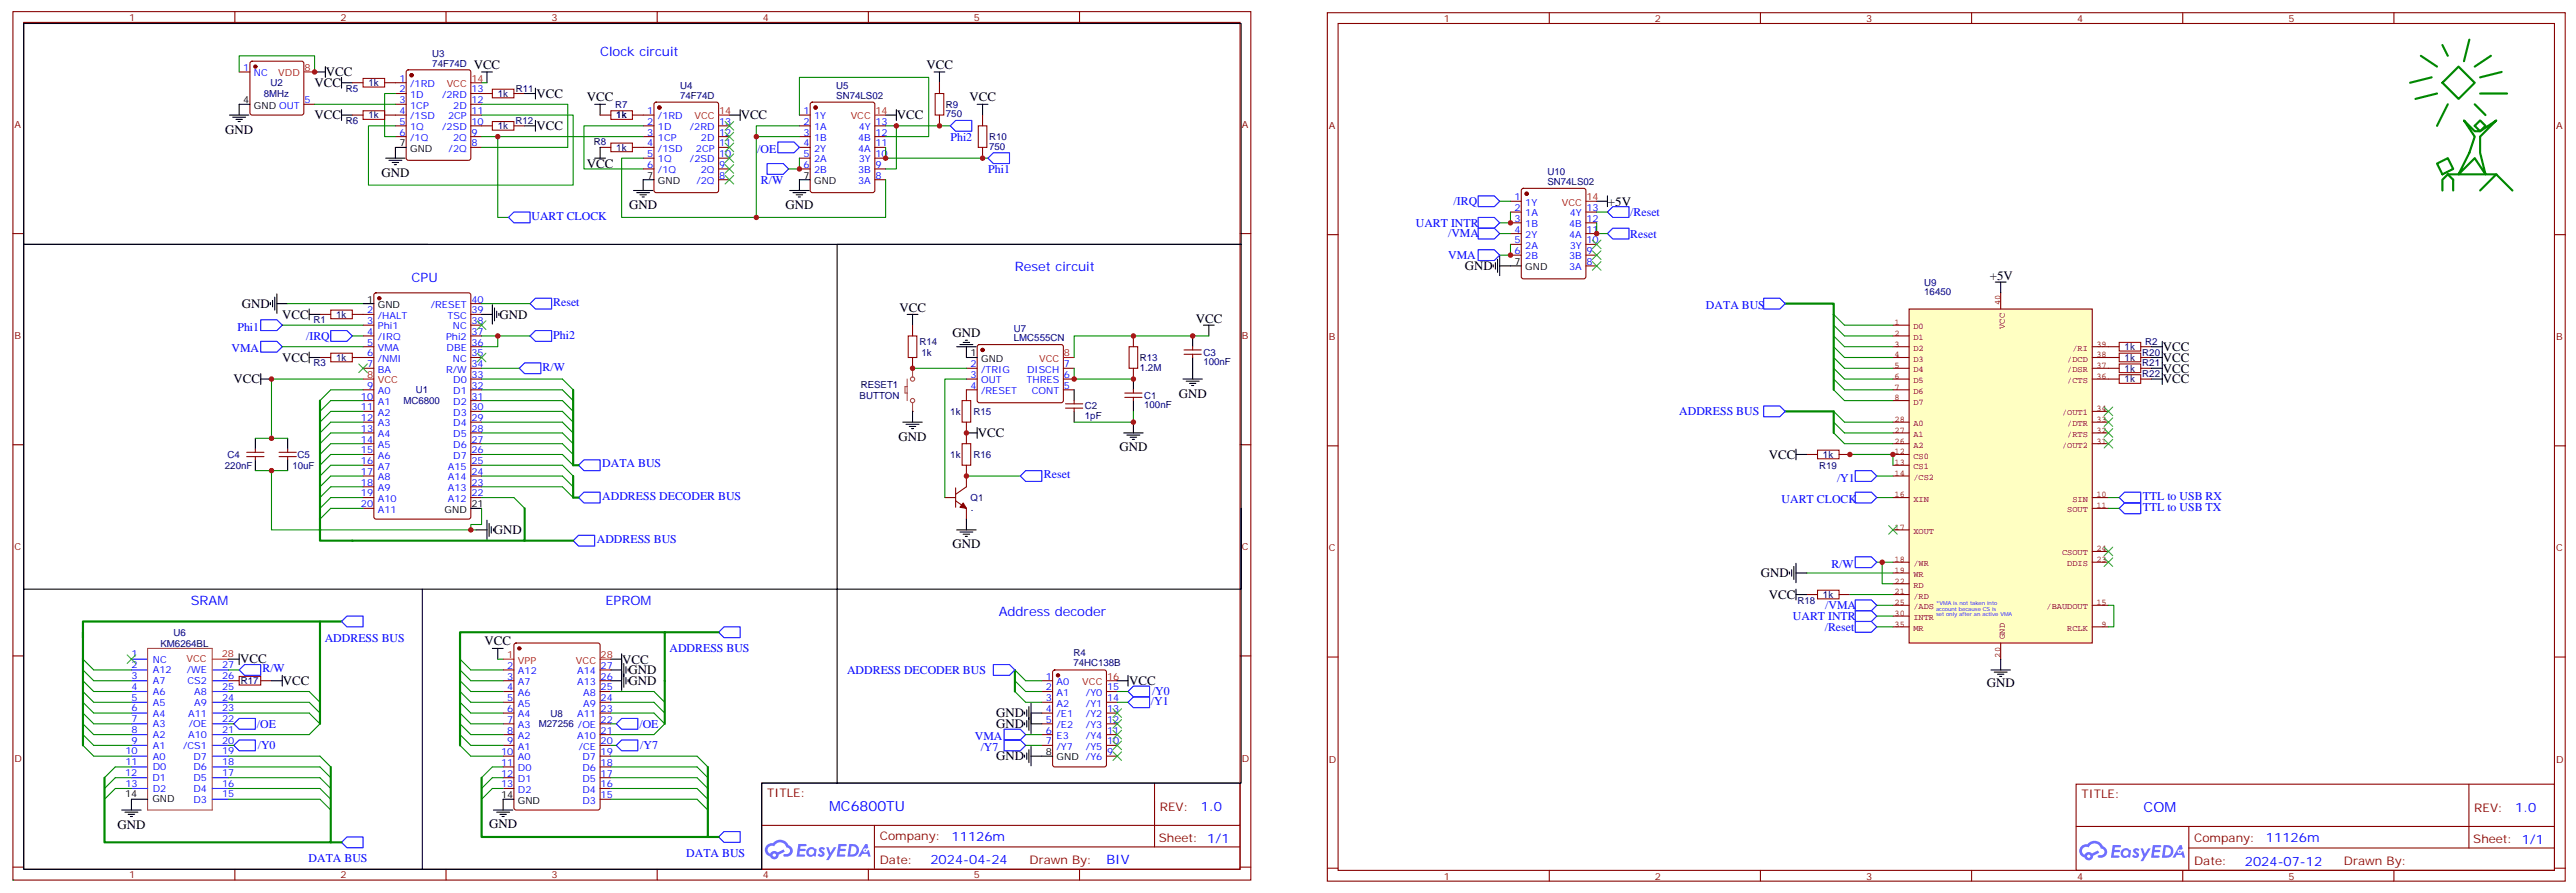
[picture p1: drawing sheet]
<svg xmlns="http://www.w3.org/2000/svg" width="843mm" height="292mm" viewBox="0 0 843 292" stroke-linecap="round" stroke-linejoin="round" font-family="sans-serif">
<defs><g id="words">
<g font-size="4.6" fill="#00f">
<text x="271.5" y="265.4">MC6800TU</text>
<text x="701.9" y="265.8">COM</text>
</g>
<g font-size="4.2">
<text x="155.1" y="22.5">VCC</text>
<text x="303.4" y="22.5">VCC</text>
<text x="103" y="28.5">VCC</text>
<text x="106.7" y="25">VCC</text>
<text x="175.7" y="32">VCC</text>
<text x="192.1" y="33">VCC</text>
<text x="317.5" y="33.1">VCC</text>
<text x="103" y="39.1">VCC</text>
<text x="242.5" y="39.1">VCC</text>
<text x="293.7" y="39.1">VCC</text>
<text x="73.7" y="43.7">GND</text>
<text x="175.7" y="42.6">VCC</text>
<text x="124.9" y="57.9">GND</text>
<text x="192.1" y="55">VCC</text>
<text x="206" y="68.5">GND</text>
<text x="257.2" y="68.5">GND</text>
<text x="526.5" y="67.3">+5V</text>
<text x="479.6" y="88.5">GND</text>
<text x="651.6" y="91.7">+5V</text>
<text x="79.2" y="100.8">GND</text>
<text x="92.4" y="104.4">VCC</text>
<text x="163.5" y="104.4">GND</text>
<text x="294.6" y="102.2">VCC</text>
<text x="391.6" y="105.8">VCC</text>
<text x="311.9" y="110.3">GND</text>
<text x="92.4" y="118.5">VCC</text>
<text x="708.2" y="115">VCC</text>
<text x="708.2" y="118.5">VCC</text>
<text x="76.5" y="125.6">VCC</text>
<text x="708.2" y="122">VCC</text>
<text x="708.2" y="125.6">VCC</text>
<text x="385.9" y="130.2">GND</text>
<text x="320.1" y="143.2">VCC</text>
<text x="294.2" y="144.3">GND</text>
<text x="366.5" y="147.8">GND</text>
<text x="579.2" y="150.2">VCC</text>
<text x="161.7" y="174.9">GND</text>
<text x="311.9" y="179.6">GND</text>
<text x="576.6" y="189.1">GND</text>
<text x="579.2" y="196.1">VCC</text>
<text x="158.6" y="211.2">VCC</text>
<text x="78.7" y="217.2">VCC</text>
<text x="203.7" y="217.3">VCC</text>
<text x="205.8" y="220.8">GND</text>
<text x="92.6" y="224.3">VCC</text>
<text x="205.8" y="224.3">GND</text>
<text x="369.7" y="224.3">VCC</text>
<text x="650.5" y="225">GND</text>
<text x="326.2" y="234.9">GND</text>
<text x="326.2" y="238.4">GND</text>
<text x="326.2" y="249">GND</text>
<text x="38.5" y="271.3">GND</text>
<text x="160.2" y="271.2">GND</text>
</g>
<g font-size="4.2" fill="#00f">
<text x="196.5" y="18.3">Clock circuit</text>
<text x="332.3" y="88.8">Reset circuit</text>
<text x="134.8" y="92.4">CPU</text>
<text x="62.4" y="198.2">SRAM</text>
<text x="198.3" y="198.2">EPROM</text>
<text x="327" y="201.7">Address decoder</text>
<text x="393.2" y="265.7">1.0</text>
<text x="823.6" y="266">1.0</text>
<text x="311.6" y="275.2">11126m</text>
<text x="742" y="275.6">11126m</text>
<text x="304.7" y="283">2024-04-24</text>
<text x="362.3" y="282.9">BIV</text>
<text x="735.1" y="283.4">2024-07-12</text>
</g>
<g font-size="3.9" fill="#00f">
<text x="311.2" y="46">Phi2</text>
<text x="247.9" y="50">/OE</text>
<text x="323.6" y="56.6">Phi1</text>
<text x="249.2" y="60.1">R/W</text>
<text x="174" y="71.9">UART CLOCK</text>
<text x="475.9" y="67.2">/IRQ</text>
<text x="533.8" y="70.7">/Reset</text>
<text x="463.6" y="74.2">UART INTR</text>
<text x="474.2" y="77.7">/VMA</text>
<text x="533.8" y="77.8">Reset</text>
<text x="474.2" y="84.8">VMA</text>
<text x="181.2" y="100.3">Reset</text>
<text x="558.6" y="101.2">DATA BUS</text>
<text x="77.7" y="108.2">Phi1</text>
<text x="100.2" y="111.3">/IRQ</text>
<text x="181.2" y="110.8">Phi2</text>
<text x="75.8" y="115.3">VMA</text>
<text x="177.7" y="121.3">R/W</text>
<text x="549.9" y="135.9">ADDRESS BUS</text>
<text x="197.2" y="153.1">DATA BUS</text>
<text x="341.8" y="156.6">Reset</text>
<text x="601.5" y="157.7">/Y1</text>
<text x="197.2" y="163.6">ADDRESS DECODER BUS</text>
<text x="583.4" y="164.6">UART CLOCK</text>
<text x="701.6" y="163.7">TTL to USB RX</text>
<text x="701.6" y="167.2">TTL to USB TX</text>
<text x="195.4" y="177.7">ADDRESS BUS</text>
<text x="599.7" y="185.8">R/W</text>
<text x="587.1" y="203">UART INTR</text>
<text x="597.7" y="199.4">/VMA</text>
<text x="597.5" y="206.5">/Reset</text>
<text x="106.3" y="210">ADDRESS BUS</text>
<text x="219.2" y="213.6">ADDRESS BUS</text>
<text x="85.9" y="220.1">R/W</text>
<text x="277.4" y="220.6">ADDRESS DECODER BUS</text>
<text x="377.2" y="227.6">/Y0</text>
<text x="376.9" y="230.7">/Y1</text>
<text x="84.1" y="238.3">/OE</text>
<text x="209.4" y="238.3">/OE</text>
<text x="84.4" y="245.3">/Y0</text>
<text x="209.6" y="245.3">/Y7</text>
<text x="319.2" y="242.3">VMA</text>
<text x="321.1" y="245.8">/Y7</text>
<text x="224.7" y="280.6">DATA BUS</text>
<text x="101" y="282.4">DATA BUS</text>
</g>
<g font-size="3.9" fill="#800">
<text x="251.2" y="261">TITLE:</text>
<text x="681.6" y="261.3">TITLE:</text>
<text x="379.8" y="265.7">REV:</text>
<text x="810.2" y="266">REV:</text>
<text x="288.1" y="275.2">Company:</text>
<text x="379.5" y="275.8">Sheet: 1/1</text>
<text x="718.5" y="275.5">Company:</text>
<text x="809.8" y="276.2">Sheet: 1/1</text>
<text x="288.1" y="282.9">Date:</text>
<text x="337.1" y="282.9">Drawn By:</text>
<text x="718.5" y="283.2">Date:</text>
<text x="767.5" y="283.3">Drawn By:</text>
</g>
<g font-size="3.2" fill="#800">
<text x="42.3" y="6.8">1</text>
<text x="111.5" y="6.8">2</text>
<text x="180.6" y="6.8">3</text>
<text x="249.8" y="6.8">4</text>
<text x="318.9" y="6.8">5</text>
<text x="472.7" y="7.2">1</text>
<text x="541.9" y="7.2">2</text>
<text x="611" y="7.2">3</text>
<text x="680.2" y="7.2">4</text>
<text x="749.3" y="7.2">5</text>
<text x="4.8" y="41.9">A</text>
<text x="406.6" y="41.9">A</text>
<text x="435.2" y="42.3">A</text>
<text x="837" y="42.3">A</text>
<text x="4.8" y="111.1">B</text>
<text x="406.6" y="111.1">B</text>
<text x="435.2" y="111.4">B</text>
<text x="837" y="111.4">B</text>
<text x="4.8" y="180.2">C</text>
<text x="406.6" y="180.2">C</text>
<text x="435.2" y="180.6">C</text>
<text x="837" y="180.6">C</text>
<text x="4.8" y="249.3">D</text>
<text x="406.6" y="249.3">D</text>
<text x="435.2" y="249.7">D</text>
<text x="837" y="249.7">D</text>
<text x="42.3" y="287.6">1</text>
<text x="111.5" y="287.6">2</text>
<text x="180.6" y="287.6">3</text>
<text x="249.8" y="287.6">4</text>
<text x="318.9" y="287.6">5</text>
<text x="472.7" y="288">1</text>
<text x="541.9" y="288">2</text>
<text x="611" y="288">3</text>
<text x="680.2" y="288">4</text>
<text x="749.3" y="288">5</text>
</g>
<g font-size="3.2" fill="#00f">
<text x="79.7" y="23.2">1</text>
<text x="83.1" y="25">NC</text>
<text x="130.8" y="26.7">1</text>
<text x="134.3" y="28.5">/1RD</text>
<text x="99.7" y="33.8">5</text>
<text x="130.8" y="30.3">2</text>
<text x="130.8" y="33.8">3</text>
<text x="134.3" y="32">1D</text>
<text x="134.3" y="35.6">1CP</text>
<text x="144.7" y="32">/2RD</text>
<text x="148.4" y="35.6">2D</text>
<text x="154.3" y="33.8">12</text>
<text x="154.3" y="30.3">13</text>
<text x="130.8" y="37.3">4</text>
<text x="130.8" y="40.9">5</text>
<text x="134.3" y="39.1">/1SD</text>
<text x="146.7" y="39.1">2CP</text>
<text x="154.3" y="40.9">10</text>
<text x="154.3" y="37.3">11</text>
<text x="211.9" y="37.3">1</text>
<text x="211.9" y="40.9">2</text>
<text x="215.4" y="39.1">/1RD</text>
<text x="235.5" y="40.9">13</text>
<text x="263.1" y="37.3">1</text>
<text x="263.1" y="40.9">2</text>
<text x="266.6" y="39.1">1Y</text>
<text x="286.6" y="40.9">13</text>
<text x="130.8" y="44.4">6</text>
<text x="134.3" y="42.6">1Q</text>
<text x="134.3" y="46.1">/1Q</text>
<text x="144.8" y="42.6">/2SD</text>
<text x="148.3" y="46.1">2Q</text>
<text x="154.3" y="47.9">8</text>
<text x="154.3" y="44.4">9</text>
<text x="211.9" y="44.4">3</text>
<text x="211.9" y="47.9">4</text>
<text x="215.4" y="42.6">1D</text>
<text x="215.4" y="46.1">1CP</text>
<text x="225.9" y="42.6">/2RD</text>
<text x="229.5" y="46.1">2D</text>
<text x="235.5" y="47.9">11</text>
<text x="235.5" y="44.4">12</text>
<text x="263.1" y="44.4">3</text>
<text x="263.1" y="47.9">4</text>
<text x="266.6" y="42.6">1A</text>
<text x="266.6" y="46.1">1B</text>
<text x="281" y="46.1">4B</text>
<text x="281.2" y="42.6">4Y</text>
<text x="286.6" y="47.9">11</text>
<text x="286.6" y="44.4">12</text>
<text x="146.9" y="49.7">/2Q</text>
<text x="211.9" y="51.4">5</text>
<text x="215.4" y="49.7">/1SD</text>
<text x="215.4" y="53.2">1Q</text>
<text x="225.9" y="53.2">/2SD</text>
<text x="227.9" y="49.7">2CP</text>
<text x="235.5" y="51.4">10</text>
<text x="263.1" y="51.4">5</text>
<text x="266.6" y="49.7">2Y</text>
<text x="266.6" y="53.2">2A</text>
<text x="281" y="49.7">4A</text>
<text x="281.2" y="53.2">3Y</text>
<text x="286.6" y="51.4">10</text>
<text x="211.9" y="55">6</text>
<text x="215.4" y="56.7">/1Q</text>
<text x="229.5" y="56.7">2Q</text>
<text x="235.5" y="58.5">8</text>
<text x="235.5" y="55">9</text>
<text x="263.1" y="55">6</text>
<text x="266.6" y="56.7">2B</text>
<text x="281" y="56.7">3B</text>
<text x="286.6" y="58.5">8</text>
<text x="286.6" y="55">9</text>
<text x="228" y="60.3">/2Q</text>
<text x="281" y="60.3">3A</text>
<text x="495.9" y="65.5">1</text>
<text x="495.9" y="69.1">2</text>
<text x="499.4" y="67.3">1Y</text>
<text x="499.4" y="70.8">1A</text>
<text x="514" y="70.8">4Y</text>
<text x="519.5" y="69.1">13</text>
<text x="495.9" y="72.6">3</text>
<text x="495.9" y="76.1">4</text>
<text x="499.4" y="74.4">1B</text>
<text x="499.4" y="77.9">2Y</text>
<text x="513.8" y="74.4">4B</text>
<text x="513.8" y="77.9">4A</text>
<text x="519.5" y="76.1">11</text>
<text x="519.5" y="72.6">12</text>
<text x="495.9" y="79.7">5</text>
<text x="495.9" y="83.2">6</text>
<text x="499.4" y="81.4">2A</text>
<text x="514" y="81.4">3Y</text>
<text x="519.5" y="83.2">9</text>
<text x="519.5" y="79.7">10</text>
<text x="499.4" y="84.9">2B</text>
<text x="513.8" y="84.9">3B</text>
<text x="513.8" y="88.5">3A</text>
<text x="519.5" y="86.7">8</text>
<text x="141.1" y="100.8">/RESET</text>
<text x="154.3" y="99.1">40</text>
<text x="120.2" y="102.6">2</text>
<text x="120.2" y="106.1">3</text>
<text x="123.7" y="104.4">/HALT</text>
<text x="123.7" y="107.9">Phi1</text>
<text x="146.5" y="104.4">TSC</text>
<text x="148.3" y="107.9">NC</text>
<text x="154.3" y="106.1">38</text>
<text x="154.3" y="102.6">39</text>
<text x="120.2" y="109.6">4</text>
<text x="120.2" y="113.2">5</text>
<text x="123.7" y="111.4">/IRQ</text>
<text x="146" y="111.4">Phi2</text>
<text x="154.3" y="113.2">36</text>
<text x="154.3" y="109.6">37</text>
<text x="120.2" y="116.7">6</text>
<text x="123.7" y="114.9">VMA</text>
<text x="123.7" y="118.5">/NMI</text>
<text x="146.2" y="114.9">DBE</text>
<text x="148.3" y="118.5">NC</text>
<text x="154.3" y="116.7">35</text>
<text x="120.2" y="120.2">7</text>
<text x="123.7" y="122">BA</text>
<text x="146.1" y="122">R/W</text>
<text x="148.4" y="125.5">D0</text>
<text x="154.3" y="123.8">33</text>
<text x="154.3" y="120.2">34</text>
<text x="317.8" y="120.2">2</text>
<text x="317.8" y="123.8">3</text>
<text x="321.3" y="122">/TRIG</text>
<text x="321.3" y="125.5">OUT</text>
<text x="336.2" y="125.5">THRES</text>
<text x="336.3" y="122">DISCH</text>
<text x="348.4" y="123.8">6</text>
<text x="348.4" y="120.2">7</text>
<text x="118.2" y="130.8">10</text>
<text x="120.2" y="127.3">9</text>
<text x="123.7" y="129">A0</text>
<text x="148.4" y="129">D1</text>
<text x="154.3" y="130.8">31</text>
<text x="154.3" y="127.3">32</text>
<text x="317.8" y="127.3">4</text>
<text x="321.3" y="129">/RESET</text>
<text x="337.8" y="129">CONT</text>
<text x="348.4" y="127.3">5</text>
<text x="118.2" y="134.3">11</text>
<text x="118.2" y="137.9">12</text>
<text x="123.7" y="132.6">A1</text>
<text x="123.7" y="136.1">A2</text>
<text x="148.4" y="136.1">D3</text>
<text x="148.4" y="132.6">D2</text>
<text x="154.3" y="137.9">29</text>
<text x="154.3" y="134.3">30</text>
<text x="118.2" y="141.4">13</text>
<text x="123.7" y="139.6">A3</text>
<text x="123.7" y="143.2">A4</text>
<text x="148.4" y="143.2">D5</text>
<text x="148.4" y="139.6">D4</text>
<text x="154.3" y="141.4">28</text>
<text x="118.2" y="144.9">14</text>
<text x="118.2" y="148.4">15</text>
<text x="123.7" y="146.7">A5</text>
<text x="148.4" y="146.7">D6</text>
<text x="154.3" y="148.4">26</text>
<text x="154.3" y="144.9">27</text>
<text x="118.2" y="152">16</text>
<text x="118.2" y="155.5">17</text>
<text x="123.7" y="150.2">A6</text>
<text x="123.7" y="153.7">A7</text>
<text x="146.7" y="153.7">A15</text>
<text x="148.4" y="150.2">D7</text>
<text x="154.3" y="155.5">24</text>
<text x="154.3" y="152">25</text>
<text x="118.2" y="159">18</text>
<text x="123.7" y="157.3">A8</text>
<text x="123.7" y="160.8">A9</text>
<text x="146.7" y="160.8">A13</text>
<text x="146.7" y="157.3">A14</text>
<text x="154.3" y="159">23</text>
<text x="118.2" y="162.6">19</text>
<text x="118.2" y="166.1">20</text>
<text x="123.7" y="164.3">A10</text>
<text x="123.7" y="167.9">A11</text>
<text x="146.7" y="164.3">A12</text>
<text x="154.3" y="162.6">22</text>
<text x="43.1" y="215.2">1</text>
<text x="43.1" y="218.8">2</text>
<text x="50" y="217">NC</text>
<text x="50" y="220.5">A12</text>
<text x="61.2" y="220.5">/WE</text>
<text x="72.7" y="218.8">27</text>
<text x="166.1" y="219">2</text>
<text x="169.6" y="220.8">A12</text>
<text x="189" y="220.8">A14</text>
<text x="196.7" y="219">27</text>
<text x="43.1" y="222.3">3</text>
<text x="43.1" y="225.8">4</text>
<text x="50" y="224">A7</text>
<text x="50" y="227.6">A6</text>
<text x="61.4" y="224">CS2</text>
<text x="63.6" y="227.6">A8</text>
<text x="72.7" y="225.8">25</text>
<text x="72.7" y="222.3">26</text>
<text x="166.1" y="222.5">3</text>
<text x="166.1" y="226.1">4</text>
<text x="169.6" y="224.3">A7</text>
<text x="169.6" y="227.8">A6</text>
<text x="189" y="224.3">A13</text>
<text x="191" y="227.8">A8</text>
<text x="196.7" y="226.1">25</text>
<text x="196.7" y="222.5">26</text>
<text x="342.5" y="222.5">1</text>
<text x="342.5" y="226.1">2</text>
<text x="346" y="224.3">A0</text>
<text x="346" y="227.8">A1</text>
<text x="355.6" y="227.8">/Y0</text>
<text x="362.5" y="226.1">15</text>
<text x="43.1" y="229.4">5</text>
<text x="43.1" y="232.9">6</text>
<text x="50" y="231.1">A5</text>
<text x="63.6" y="231.1">A9</text>
<text x="72.7" y="229.4">24</text>
<text x="72.7" y="232.9">23</text>
<text x="166.1" y="229.6">5</text>
<text x="166.1" y="233.1">6</text>
<text x="169.6" y="231.4">A5</text>
<text x="191" y="231.4">A9</text>
<text x="196.7" y="233.1">23</text>
<text x="196.7" y="229.6">24</text>
<text x="342.5" y="229.6">3</text>
<text x="342.5" y="233.1">4</text>
<text x="346" y="231.4">A2</text>
<text x="355.6" y="231.4">/Y1</text>
<text x="362.5" y="233.1">13</text>
<text x="362.5" y="229.6">14</text>
<text x="43.1" y="236.4">7</text>
<text x="43.1" y="239.9">8</text>
<text x="50" y="234.6">A4</text>
<text x="50" y="238.1">A3</text>
<text x="61.6" y="234.6">A11</text>
<text x="61.8" y="238.1">/OE</text>
<text x="72.7" y="236.4">22</text>
<text x="72.7" y="239.9">21</text>
<text x="166.1" y="236.6">7</text>
<text x="169.6" y="234.9">A4</text>
<text x="169.6" y="238.4">A3</text>
<text x="189" y="234.9">A11</text>
<text x="196.7" y="236.6">22</text>
<text x="342.5" y="236.6">5</text>
<text x="346" y="234.9">/E1</text>
<text x="346" y="238.4">/E2</text>
<text x="355.6" y="238.4">/Y3</text>
<text x="355.6" y="234.9">/Y2</text>
<text x="362.5" y="236.6">12</text>
<text x="43.1" y="243.5">9</text>
<text x="50" y="241.7">A2</text>
<text x="50" y="245.2">A1</text>
<text x="59.9" y="245.2">/CS1</text>
<text x="61.6" y="241.7">A10</text>
<text x="72.7" y="243.5">20</text>
<text x="166.1" y="240.2">8</text>
<text x="166.1" y="243.7">9</text>
<text x="169.6" y="241.9">A2</text>
<text x="169.6" y="245.5">A1</text>
<text x="189" y="241.9">A10</text>
<text x="189.5" y="245.5">/CE</text>
<text x="196.7" y="240.2">21</text>
<text x="196.7" y="243.7">20</text>
<text x="342.5" y="240.2">6</text>
<text x="342.5" y="243.7">7</text>
<text x="346" y="241.9">E3</text>
<text x="346" y="245.5">/Y7</text>
<text x="355.6" y="245.5">/Y5</text>
<text x="355.6" y="241.9">/Y4</text>
<text x="362.5" y="243.7">10</text>
<text x="362.5" y="240.2">11</text>
<text x="41.1" y="250.5">11</text>
<text x="41.1" y="247">10</text>
<text x="50" y="248.7">A0</text>
<text x="63.3" y="248.7">D7</text>
<text x="72.7" y="247">19</text>
<text x="72.7" y="250.5">18</text>
<text x="164.1" y="247.2">10</text>
<text x="164.1" y="250.8">11</text>
<text x="169.6" y="249">A0</text>
<text x="190.7" y="249">D7</text>
<text x="196.7" y="250.8">18</text>
<text x="196.7" y="247.2">19</text>
<text x="355.6" y="249">/Y6</text>
<text x="362.5" y="247.2">9</text>
<text x="41" y="253.9">12</text>
<text x="41.1" y="257.6">13</text>
<text x="49.9" y="255.7">D1</text>
<text x="50" y="252.3">D0</text>
<text x="63.3" y="252.3">D6</text>
<text x="63.3" y="255.8">D5</text>
<text x="72.7" y="254.1">17</text>
<text x="72.7" y="257.6">16</text>
<text x="164.1" y="254.3">12</text>
<text x="164.1" y="257.8">13</text>
<text x="169.6" y="252.5">D0</text>
<text x="169.6" y="256">D1</text>
<text x="190.7" y="256">D5</text>
<text x="190.7" y="252.5">D6</text>
<text x="196.7" y="257.8">16</text>
<text x="196.7" y="254.3">17</text>
<text x="50" y="259.3">D2</text>
<text x="63.3" y="259.3">D4</text>
<text x="63.3" y="262.8">D3</text>
<text x="72.7" y="261.1">15</text>
<text x="169.6" y="259.6">D2</text>
<text x="190.7" y="263.1">D3</text>
<text x="190.7" y="259.6">D4</text>
<text x="196.7" y="261.3">15</text>
</g>
<g font-size="3.2" fill="#f00">
<text x="99.7" y="23.2">8</text>
<text x="91.1" y="25">VDD</text>
<text x="146.3" y="28.5">VCC</text>
<text x="154.3" y="26.7">14</text>
<text x="227.4" y="39.1">VCC</text>
<text x="235.5" y="37.3">14</text>
<text x="278.5" y="39.1">VCC</text>
<text x="286.6" y="37.3">14</text>
<text x="519.5" y="65.5">14</text>
<text x="511.4" y="67.3">VCC</text>
<text x="340.3" y="118.5">VCC</text>
<text x="348.4" y="116.7">8</text>
<text x="120.2" y="123.8">8</text>
<text x="123.7" y="125.5">VCC</text>
<text x="72.6" y="215.1">28</text>
<text x="166.1" y="215.5">1</text>
<text x="196.7" y="215.5">28</text>
<text x="61.1" y="216.9">VCC</text>
<text x="169.6" y="217.2">VPP</text>
<text x="188.6" y="217.2">VCC</text>
<text x="354.4" y="224.3">VCC</text>
<text x="362.5" y="222.5">16</text>
</g>
<g font-size="3.2" fill="#000080">
<text x="141.6" y="21.8">74F74D</text>
<text x="141.6" y="18.6">U3</text>
<text x="88.6" y="28.2">U2</text>
<text x="113.3" y="30">R5</text>
<text x="120.7" y="28.2">1k</text>
<text x="222.7" y="29.2">U4</text>
<text x="273.8" y="29.2">U5</text>
<text x="86.4" y="31.7">8MHz</text>
<text x="163" y="31.8">1k</text>
<text x="168.9" y="30">R11</text>
<text x="201.5" y="35.3">R7</text>
<text x="222.7" y="32.4">74F74D</text>
<text x="273.8" y="32.4">SN74LS02</text>
<text x="309.7" y="35.3">R9</text>
<text x="113.3" y="40.6">R6</text>
<text x="120.7" y="38.8">1k</text>
<text x="168.8" y="40.6">R12</text>
<text x="201.8" y="38.8">1k</text>
<text x="309.7" y="38.5">750</text>
<text x="163" y="42.3">1k</text>
<text x="194.4" y="47.6">R8</text>
<text x="323.8" y="45.9">R10</text>
<text x="201.8" y="49.4">1k</text>
<text x="323.8" y="49.1">750</text>
<text x="506.7" y="57.4">U10</text>
<text x="506.7" y="60.6">SN74LS02</text>
<text x="630.1" y="93.5">U9</text>
<text x="630.1" y="96.4">16450</text>
<text x="102.7" y="105.8">R1</text>
<text x="110.1" y="104.1">1k</text>
<text x="301.1" y="112.9">R14</text>
<text x="332" y="111.8">LMC555CN</text>
<text x="332" y="108.6">U7</text>
<text x="702.4" y="112.9">R2</text>
<text x="102.7" y="119.9">R3</text>
<text x="110.1" y="118.2">1k</text>
<text x="301.7" y="116.5">1k</text>
<text x="373.2" y="118.2">R13</text>
<text x="394.1" y="119.6">100nF</text>
<text x="394.1" y="116.4">C3</text>
<text x="695.7" y="114.6">1k</text>
<text x="695.7" y="118.2">1k</text>
<text x="701.5" y="116.4">R20</text>
<text x="701.5" y="119.9">R21</text>
<text x="373.2" y="121.4">1.2M</text>
<text x="695.7" y="121.7">1k</text>
<text x="695.7" y="125.2">1k</text>
<text x="701.5" y="123.5">R22</text>
<text x="136.2" y="128.8">U1</text>
<text x="281.5" y="130.6">BUTTON</text>
<text x="281.8" y="127">RESET1</text>
<text x="374.7" y="130.5">C1</text>
<text x="132.1" y="132.3">MC6800</text>
<text x="311.2" y="135.8">1k</text>
<text x="318.7" y="135.8">R15</text>
<text x="355.2" y="137.2">1pF</text>
<text x="355.3" y="134.1">C2</text>
<text x="374.6" y="133.7">100nF</text>
<text x="74.5" y="149.9">C4</text>
<text x="97.4" y="149.9">C5</text>
<text x="311.2" y="149.9">1k</text>
<text x="318.7" y="149.9">R16</text>
<text x="596.9" y="149.9">1k</text>
<text x="73.7" y="153.5">220nF</text>
<text x="95.7" y="153.5">10uF</text>
<text x="595.6" y="153.5">R19</text>
<text x="317.8" y="164.1">Q1</text>
<text x="317.9" y="167.3">.</text>
<text x="588.6" y="197.6">R18</text>
<text x="596.9" y="195.8">1k</text>
<text x="56.8" y="208.2">U6</text>
<text x="52.5" y="211.7">KM6264BL</text>
<text x="351.5" y="214.9">R4</text>
<text x="351.5" y="218.1">74HC138B</text>
<text x="78.8" y="224.1">R17</text>
<text x="176.4" y="238.1">M27256 /OE</text>
<text x="180.3" y="234.6">U8</text>
</g>
<g font-size="3.2">
<text x="79.7" y="33.8">4</text>
<text x="83.1" y="35.6">GND OUT</text>
<text x="130.8" y="47.9">7</text>
<text x="134.3" y="49.7">GND</text>
<text x="211.9" y="58.5">7</text>
<text x="263.1" y="58.5">7</text>
<text x="215.4" y="60.3">GND</text>
<text x="266.6" y="60.3">GND</text>
<text x="495.9" y="86.7">7</text>
<text x="499.4" y="88.5">GND</text>
<text x="120.2" y="99.1">1</text>
<text x="123.7" y="100.8">GND</text>
<text x="317.8" y="116.7">1</text>
<text x="321.3" y="118.5">GND</text>
<text x="145.6" y="167.9">GND</text>
<text x="154.3" y="166.1">21</text>
<text x="342.5" y="247.2">8</text>
<text x="346" y="249">GND</text>
<text x="41" y="261">14</text>
<text x="49.9" y="262.7">GND</text>
<text x="164.1" y="261.3">14</text>
<text x="169.6" y="263.1">GND</text>
</g>
<g font-size="2.8" fill="#840000">
<text x="655.1" y="99.8" transform="rotate(-90 655.1 99.8)">40</text>
<text x="620.4" y="106.4">1</text>
<text x="626.5" y="107.8">D0</text>
<text x="656.4" y="107.7" transform="rotate(-90 656.4 107.7)">VCC</text>
<text x="620.4" y="110">2</text>
<text x="620.4" y="113.5">3</text>
<text x="626.5" y="111.3">D1</text>
<text x="686.5" y="113.5">39</text>
<text x="620.4" y="117">4</text>
<text x="626.5" y="114.8">D2</text>
<text x="626.5" y="118.4">D3</text>
<text x="676.9" y="118.4">/DCD</text>
<text x="678.6" y="114.8">/RI</text>
<text x="686.5" y="117">38</text>
<text x="620.4" y="120.5">5</text>
<text x="620.4" y="124.1">6</text>
<text x="626.5" y="121.9">D4</text>
<text x="626.5" y="125.4">D5</text>
<text x="676.9" y="125.4">/CTS</text>
<text x="676.9" y="121.9">/DSR</text>
<text x="686.5" y="124.1">36</text>
<text x="686.5" y="120.5">37</text>
<text x="620.4" y="127.6">7</text>
<text x="620.4" y="131.1">8</text>
<text x="626.5" y="129">D6</text>
<text x="626.5" y="132.5">D7</text>
<text x="675.2" y="136">/OUT1</text>
<text x="686.5" y="134.7">34</text>
<text x="620.4" y="141.7">27</text>
<text x="620.4" y="138.2">28</text>
<text x="626.5" y="143.1">A1</text>
<text x="626.5" y="139.5">A0</text>
<text x="676.9" y="143.1">/RTS</text>
<text x="676.9" y="139.5">/DTR</text>
<text x="686.5" y="141.7">32</text>
<text x="686.5" y="138.2">33</text>
<text x="620.4" y="148.8">12</text>
<text x="620.4" y="145.2">26</text>
<text x="626.5" y="146.6">A2</text>
<text x="675.2" y="146.6">/OUT2</text>
<text x="686.5" y="145.2">31</text>
<text x="620.4" y="152.3">13</text>
<text x="620.4" y="155.8">14</text>
<text x="626.5" y="150.1">CS0</text>
<text x="626.5" y="153.7">CS1</text>
<text x="626.5" y="157.2">/CS2</text>
<text x="620.4" y="162.9">16</text>
<text x="626.5" y="164.2">XIN</text>
<text x="676.9" y="167.8">SOUT</text>
<text x="678.6" y="164.2">SIN</text>
<text x="686.5" y="162.9">10</text>
<text x="686.5" y="166.4">11</text>
<text x="620.4" y="173.5">17</text>
<text x="626.5" y="174.8">XOUT</text>
<text x="620.4" y="184">18</text>
<text x="626.5" y="185.4">/WR</text>
<text x="675.2" y="181.9">CSOUT</text>
<text x="676.9" y="185.4">DDIS</text>
<text x="686.5" y="184">23</text>
<text x="686.5" y="180.5">24</text>
<text x="620.4" y="187.6">19</text>
<text x="620.4" y="191.1">22</text>
<text x="626.5" y="188.9">WR</text>
<text x="620.4" y="194.6">21</text>
<text x="626.5" y="196">/RD</text>
<text x="626.5" y="192.5">RD</text>
<text x="620.4" y="198.2">25</text>
<text x="620.4" y="201.7">30</text>
<text x="626.5" y="199.5">/ADS</text>
<text x="626.5" y="203">INTR</text>
<text x="670.1" y="199.5">/BAUDOUT</text>
<text x="686.5" y="198.2">15</text>
<text x="620.4" y="205.2">35</text>
<text x="626.5" y="206.6">MR</text>
<text x="656.4" y="209.1" transform="rotate(-90 656.4 209.1)">GND</text>
<text x="676.9" y="206.6">RCLK</text>
<text x="688.2" y="205.2">9</text>
<text x="655.1" y="215.3" transform="rotate(-90 655.1 215.3)">20</text>
</g>
<g font-size="1.8" fill="#00f">
<text x="633.9" y="198.2">*VMA is not taken into</text>
<text x="633.9" y="200">account because CS is</text>
<text x="633.9" y="201.7">set only after an active VMA</text>
</g>
</g></defs>
<g fill="none" stroke="#870000" stroke-width=".35">
<path d="M4.2 3.8h405.4v284.3h-405.4zM7.8 7.3h398.2v277.3h-398.2zM76.9 3.8v3.5M146 3.8v3.5M215.2 3.8v3.5M284.3 3.8v3.5M353.5 3.8v3.5M4.2 76.5h3.6M406 76.5h3.6M4.2 145.6h3.6M406 145.6h3.6M4.2 214.8h3.6"/>
<path d="M406 214.8h3.6M249.4 256.4h156.6v28.2h-156.6zM378 256.4v20.9M249.4 270.2h156.5M286.3 277.3h119.6M286.3 270.2v14.2M4.2 283.9h3.6M76.9 284.6v3.5M146 284.6v3.5M215.2 284.6v3.5M284.3 284.6v3.5M353.5 284.6v3.5"/>
<path d="M406 283.9h3.6"/>
</g>
<g fill="#5487ff">
<path d="M268.4 277.6a1.22 1.22 0 0 1 1.7 .2l-.4 .6a.47 .47 0 0 0-.3-.4 .47 .47 0 0 0-.5 .2l.2 .2a1.14 1.14 0 0 1 .7 1.8 1.14 1.14 0 0 1-1.9 0l-.2-.2 .5-.6 .7 .5a.29 .29 0 0 0 .4-.3 .29 .29 0 0 0-.3-.3 1.04 1.04 0 0 1-.6-1.7z"/>
<path d="M261.4 276.3l2.7 .2-.1 .5-1.9 .1-.1 .8h1.5l.3 .4-.3 .4h-1.6l-.2 1.1h1.8l.1 .3-.1 .3-2.7 .1z"/>
<path d="M274.6 276.3l2.6 .2-.1 .5-1.8 .1-.1 .8h1.5l.3 .4-.4 .4h-1.6l-.1 1.1h1.7l.2 .3-.2 .3-2.6 .1z"/>
<path d="M283.3 276.3h.7l.3 1.3-.6 .3a.69 .69 0 0 0-1 .3 .69 .69 0 0 0 .5 .9 .69 .69 0 0 0 .8-.6l.5-.2 .6 2.2h-.8l-.2-.9h-1.8l-.5 .9h-.8z"/>
<path d="M270.5 277.4h.8l.6 1.8 1.1-1.8h.9l-2.6 4.2h-.8l.9-1.5z"/>
<path d="M278.1 276.3l-.6 4.2h1.3a2.11 2.11 0 0 0 2.5-2.1 2.11 2.11 0 0 0-2.5-2.1zM278.8 277.1a1.43 1.43 0 0 1 1.6 1.6 1.43 1.43 0 0 1-2 1.1z"/>
<path d="M264.4 277.9a1.54 1.54 0 0 0-.1 2.2 1.54 1.54 0 0 0 2.2 .1l.6 .3 .3-2.3-.6-.3a1.49 1.49 0 0 0-2.4 0zM264.7 278.9a.94 .94 0 0 1 1.8 0 .94 .94 0 0 1-1.8 0z"/>
<path d="M251.1 276.7a2.18 2.18 0 0 0 1.1 3.7 1.44 1.44 0 0 0 1.6 .9 1.44 1.44 0 0 0 1.2-1.4l2-1.1-.5-.7-1.9 1a1.47 1.47 0 0 0-2.4 .4 1.39 1.39 0 0 1-.7-1.9 1.39 1.39 0 0 1 2-.5 2.12 2.12 0 0 1 2.2-1.3 2.12 2.12 0 0 1 1.9 1.7 1.14 1.14 0 0 1 1.1 1.4 1.14 1.14 0 0 1-1.7 .7 .43 .43 0 0 0-.5 .4 .43 .43 0 0 0 .4 .5 1.98 1.98 0 0 0 2.5-1.2 1.98 1.98 0 0 0-1.2-2.6 3.1 3.1 0 0 0-5.3-.6l-.9 .1zM253 280a.55 .55 0 0 1 1.1 0 .55 .55 0 0 1-1.1 0z"/>
<circle cx="283.3" cy="278.4" r=".26"/>
</g>
<g fill="none" stroke="#870000" stroke-width=".35">
<path d="M78.3 23.6h3.5M82.1 20.2l.4-.2h16.3l.5 .2 .2 .5v16.3l-.3 .5-.4 .2h-16.3l-.4-.3-.3-.4v-16.3zM99.5 34.1h3.5M115.4 27.1h3.5M115.4 37.7h3.5M125.9 27.1h7.1M125.9 37.7h7.1M129.5 34.1h3.5M129.5 30.6h3.5M133.2 23.1l.5-.2h19.8l.5 .2 .2 .5v28.2l-.3 .5-.4 .2h-19.8l-.5-.2-.2-.5v-28.2zM154.2 34.1h3.5M154.2 30.6h7"/>
<path d="M154.2 37.7h3.5M168.3 30.6h3.5M196.5 37.7h3.5M207.1 37.7h7M214.4 33.6l.4-.2h19.8l.5 .2 .2 .5v28.3l-.2 .5-.5 .2h-19.8l-.5-.3-.2-.4v-28.3zM261.8 37.7h3.5M265.5 33.6l.5-.2h19.8l.4 .2 .3 .5v28.3l-.3 .5-.4 .2h-19.8l-.5-.3-.2-.4v-28.3zM307.6 27.1v3.5M307.6 37.7v3.5M321.7 37.7v3.5M129.5 41.2h3.5M129.5 44.7h3.5"/>
<path d="M154.2 41.2h7M154.2 44.7h3.5M154.2 48.3h3.5M168.3 41.2h3.5M196.5 48.3h3.5M207.1 48.3h7M210.6 41.2h3.5M210.6 44.7h3.5M210.6 51.8h3.5M210.6 55.3h3.5M235.3 41.2h3.5M235.3 44.7h3.5"/>
<path d="M235.3 48.3h3.5M235.3 51.8h3.5M235.3 55.3h3.5M235.3 58.8h3.5M261.8 41.2h3.5M261.8 44.7h3.5M261.8 48.3h3.5M261.8 51.8h3.5M261.8 55.3h3.5M286.5 41.2h3.5M286.5 44.7h3.5M286.5 48.3h3.5"/>
<path d="M286.5 51.8h3.5M286.5 55.3h3.5M286.5 58.8h3.5M321.7 48.3v3.5M122.6 96.1l.5-.2h30.4l.6 .4 .1 73-.5 .6-30.6 .1-.6-.5-.1-72.9zM154.2 99.4h3.5M104.8 102.9h3.5M104.8 117.1h3.5M115.4 102.9h7M115.4 117.1h7M118.9 106.5h3.5M118.9 110h3.5"/>
<path d="M118.9 113.5h3.5M154.2 102.9h3.5M154.2 106.5h3.5M154.2 110h3.5M154.2 113.5h3.5M154.2 117.1h3.5M118.9 120.6h3.5M118.9 127.6h3.5M118.9 131.2h3.5M118.9 134.7h3.5M118.9 138.2h3.5M154.2 120.6h3.5"/>
<path d="M154.2 127.6h3.5M154.2 131.2h3.5M154.2 134.7h3.5M154.2 138.2h3.5M154.2 124.1h3.5M118.9 141.7h3.5M118.9 145.3h3.5M118.9 148.8h3.5M118.9 152.3h3.5M118.9 155.9h3.5M118.9 159.4h3.5M154.2 141.7h3.5"/>
<path d="M154.2 145.3h3.5M154.2 148.8h3.5M154.2 152.3h3.5M154.2 155.9h3.5M154.2 159.4h3.5M118.9 162.9h3.5M118.9 166.4h3.5M154.2 162.9h3.5"/>
</g>
<g fill="#870000" stroke="#870000" stroke-width=".35">
<circle cx="124.2" cy="97.6" r=".53"/>
<circle cx="83.6" cy="21.8" r=".53"/>
<circle cx="134.8" cy="24.6" r=".53"/>
<circle cx="215.9" cy="35.2" r=".53"/>
<circle cx="267.1" cy="35.2" r=".53"/>
</g>
<g fill="none" stroke="#000" stroke-width=".35">
<path d="M75.1 37.7h6.4M76.2 38.4h4.2M77.3 39.1h2.1M78 39.8h.7M81.8 34.1h-3.5v3.6M103 23.6h3.5M106.5 21.8v3.5M111.8 37.7h3.6M111.8 27.1h3.6M111.8 25.3v3.6M111.8 35.9v3.5M157.7 23.6h3.5"/>
<path d="M159.5 23.6v3.5M171.8 30.6h3.5M175.3 28.9v3.5M175.3 39.4v3.6M194.7 34.1h3.6M196.5 34.1v3.6M238.8 37.7h3.6M242.4 35.9v3.5M290 37.7h3.5M293.5 35.9v3.5M305.9 23.6h3.5M307.6 23.6v3.5"/>
<path d="M320 34.1h3.5M321.7 34.1v3.6M126.3 51.8h6.3M127.4 52.5h4.2M128.4 53.2h2.1M129.1 53.9h.7M133 48.3h-3.5v3.5M171.8 41.2h3.5M194.7 51.8h3.6M196.5 48.3v3.5M214.1 58.8h-3.5v3.6M265.3 58.8h-3.5v3.6"/>
<path d="M207.4 62.4h6.4M208.5 63.1h4.2M209.5 63.8h2.2M210.3 64.5h.7M258.6 62.4h6.3M259.6 63.1h4.3M260.7 63.8h2.1M261.4 64.5h.7M88.5 99.1v.7M89.3 98.4v2.1M90 97.3v4.2M90.7 99.4h3.5"/>
<path d="M90.7 96.2v6.4M118.9 99.4h3.5M161.2 99.8v6.3M101.2 102.9h3.6M101.2 101.2v3.5M101.2 115.3v3.5M101.2 117.1h3.6M157.7 102.9h3.5M161.9 100.8v4.3M162.6 101.9v2.1M163.3 102.6v.7M85.4 124.1h3.5"/>
<path d="M85.4 122.3v3.6M154.2 166.4h3.5M155.9 173.5h3.6M159.5 170.3v6.4M160.2 171.4v4.2M160.9 172.4v2.2M161.6 173.1v.7"/>
</g>
<path d="M99.5 23.6h3.5M154.2 27.1h3.5M235.3 37.7h3.5M286.5 37.7h3.5M118.9 124.1h3.5" fill="none" stroke="#f00" stroke-width=".35"/>
<path d="M312.9 39.4h5.3v3.6h-5.3l-1.8-1.8zM325.3 50h5.3v3.6h-5.3l-1.8-1.8zM173.6 99.4l1.7-1.8h5.3v3.6h-5.3zM85.4 104.7h5.3l1.7 1.8-1.7 1.7h-5.3zM173.6 110l1.7-1.8h5.3v3.6h-5.3z" fill="none" stroke="#00f" stroke-width=".35"/>
<path d="M118.9 25.7h7v2.8h-7zM118.9 36.3h7v2.8h-7zM161.2 29.2h7.1v2.8h-7.1zM161.2 39.8h7.1v2.8h-7.1zM200 36.3h7.1v2.8h-7.1zM306.2 30.6h2.8v7.1h-2.8zM200 46.8h7.1v2.9h-7.1zM320.3 41.2h2.8v7.1h-2.8zM108.3 101.5h7.1v2.9h-7.1zM108.3 115.6h7.1v2.9h-7.1z" fill="none" stroke="#a10000" stroke-width=".35"/>
<g fill="none" stroke="#3c3" stroke-width=".35">
<path d="M237.4 39.8l2.8 2.8M240.2 39.8l-2.8 2.8M237.4 43.3l2.8 2.8M237.4 46.8l2.8 2.9M237.4 50.4l2.8 2.8M237.4 53.9l2.8 2.8M237.4 57.4l2.8 2.9M240.2 43.3l-2.8 2.8M240.2 46.8l-2.8 2.9M240.2 50.4l-2.8 2.8M240.2 53.9l-2.8 2.8M240.2 57.4l-2.8 2.9"/>
<path d="M117.5 119.2l2.8 2.8M120.3 119.2l-2.8 2.8M156.3 105.1l2.8 2.8M156.3 115.6l2.8 2.9M159.1 105.1l-2.8 2.8M159.1 115.6l-2.8 2.9"/>
</g>
<g fill="none" stroke="#008700" stroke-width=".35">
<path d="M78.3 23.6v-5.3h24.7v5.3M103 34.1h26.5M129.5 30.6h-3.6v14.1h3.6M157.7 37.7h30v22.9h-67.1v-19.4h8.9M157.7 34.1h28.2v14.2h-28.2M157.7 27.1h1.8M261.8 37.7v-12.4h42.3v19.4h-14.1M157.7 44.7h52.9M210.6 41.2h-19.4v14.1h19.4M261.8 41.2h-14.2v30h-44v-19.4h7M290 58.8v12.4h-42.4M290 48.3v3.5h33.5"/>
<path d="M290 41.2h21.1M293.5 41.2v14.1h-3.5M94.2 99.4h24.7M157.7 99.4h15.9M92.4 106.5h26.5M157.7 110h15.9M163 110v3.5h-5.3"/>
</g>
<g fill="none" stroke="#a64a4a" stroke-width=".35">
<path d="M297 124.1v7.1M297 126.6h-.7v2.1h.7M298.8 120.6v2.8M298.8 131.9v2.8"/>
<circle cx="298.8" cy="124.1" r=".71"/>
<circle cx="298.8" cy="131.2" r=".71"/>
</g>
<g fill="#a64a4a">
<circle cx="298.8" cy="120.6" r=".18"/>
<circle cx="298.8" cy="134.7" r=".18"/>
</g>
<g fill="#870000" stroke="#870000" stroke-width=".35">
<path d="M315.4 164.7l1 1.7-2.1-.3z"/>
<circle cx="321.7" cy="114.6" r=".53"/>
<circle cx="170" cy="212.3" r=".53"/>
</g>
<g fill="none" stroke="#870000" stroke-width=".35">
<path d="M298.8 106.5v3.5M298.8 117.1v3.5M320.2 113l.5-.2 27.1 .1 .4 .6-.1 17.9-.6 .5-27.1-.1-.4-.6v-17.7zM371.1 110v3.5M387.7 116h5.6M387.7 114.6h5.6M390.5 113.5v1.1M390.5 116v1.1M316.4 120.6h3.6M316.4 124.1h3.6M316.4 138.2v7.1M320 127.6h-3.6v3.6"/>
<path d="M348.2 120.6h3.5M348.2 124.1h3.5M348.2 127.6h3.5M348.9 133.6h5.6M348.9 132.2h5.6M351.7 131.2v1M351.7 133.6v1.1M368.3 130.1h5.6M368.3 128.7h5.6M371.1 120.6v3.5M371.1 127.6v1.1M371.1 130.1v1.1"/>
<path d="M312.9 159.7v6.4M316.4 152.3v7.1l-3.5 2.5M309.4 162.9h3.5M312.9 164l3.5 2.4v3.6M164.7 219.4h3.6M168.5 210.7l.5-.2h26.8l.6 .5 .1 53.5-.5 .7h-27l-.7-.4v-53.6zM196.5 219.4h3.5M164.7 222.9h3.6M164.7 226.4h3.6M164.7 229.9h3.6M164.7 233.5h3.6M164.7 237h3.6"/>
<path d="M196.5 222.9h3.5M196.5 226.4h3.5M196.5 229.9h3.5M196.5 233.5h3.5M196.5 237h3.5M164.7 240.5h3.6M164.7 244.1h3.6M164.7 247.6h3.6M164.7 251.1h3.6M164.7 254.6h3.6M164.7 258.2h3.6M196.5 240.5h3.5"/>
<path d="M196.5 244.1h3.5M196.5 247.6h3.5M196.5 251.1h3.5M196.5 254.6h3.5M196.5 258.2h3.5M196.5 261.7h3.5"/>
</g>
<g fill="none" stroke="#000" stroke-width=".35">
<path d="M297 102.9h3.6M298.8 102.9v3.6M313.3 113.5h6.3M314.3 112.8h4.3M315.4 112.1h2.1M316.1 111.4h.7M316.4 113.5v3.6h3.6M390.5 110v3.5M390.5 117.1v7M394.1 106.5h3.5M395.8 106.5v3.5M295.6 138.2h6.4"/>
<path d="M296.7 138.9h4.2M297.7 139.6h2.2M298.8 134.7v3.5M320 140v3.5M351.7 127.6v3.6M351.7 134.7v3.5M371.1 124.1v3.5M371.1 131.2v3.5M371.1 138.2v3.5M387.3 124.1h6.4M388.4 124.8h4.2M389.5 125.5h2.1"/>
<path d="M390.2 126.2h.7M298.4 140.3h.8M316.4 141.7h3.6M367.9 141.7h6.4M369 142.5h4.2M370.1 143.2h2.1M370.8 143.9h.7M313.3 173.5h6.3M314.3 174.2h4.3M315.4 174.9h2.1M316.1 175.6h.7M316.4 170v3.5"/>
<path d="M164.7 261.7h3.6"/>
</g>
<path d="M348.2 117.1h3.5M164.7 215.8h3.6M196.5 215.8h3.5" fill="none" stroke="#f00" stroke-width=".35"/>
<path d="M395.8 110h-44.1v7.1M298.8 120.6h17.6M316.4 124.1h-7v38.8M351.7 120.6v3.5h19.4M371.1 134.7v3.5h-19.4M316.4 155.9h17.7" fill="none" stroke="#008700" stroke-width=".35"/>
<path d="M297.4 110h2.8v7.1h-2.8zM369.7 113.5h2.8v7.1h-2.8zM315 131.2h2.9v7h-2.9zM315 145.3h2.9v7h-2.9z" fill="none" stroke="#a10000" stroke-width=".35"/>
<path d="M334.1 155.9l1.7-1.8h5.3v3.5h-5.3z" fill="none" stroke="#00f" stroke-width=".35"/>
<circle cx="4.2" cy="288.1" r=".18" fill="#008700"/>
<g fill="none" stroke="#008700" stroke-width=".35">
<path d="M247.6 44.7h14.2M261.8 51.8v3.5h-3.6M92.4 113.5h26.5M118.9 124.1h-30v19.4M118.9 127.6h-10.6l-3.5 3.6M118.9 131.2h-10.6l-3.5 3.5M118.9 134.7h-10.6l-3.5 3.5M118.9 138.2h-10.6l-3.5 3.5M157.7 127.6h26.4l3.6 3.6M157.7 131.2h26.4l3.6 3.5M157.7 134.7h26.4l3.6 3.5M157.7 138.2h26.4l3.6 3.5"/>
<path d="M157.7 124.1h26.4M157.7 120.6h12.3M83.6 143.5h10.6M83.6 154.1h5.3M94.2 154.1h-5.3v19.4h65.3M118.9 141.7h-10.6l-3.5 3.6M118.9 145.3h-10.6l-3.5 3.5M118.9 148.8h-10.6l-3.5 3.5M118.9 152.3h-10.6l-3.5 3.6M118.9 155.9h-10.6l-3.5 3.5M118.9 159.4h-10.6l-3.5 3.5M157.7 141.7h26.4l3.6 3.6"/>
<path d="M157.7 145.3h26.4l3.6 3.5M157.7 148.8h26.4l3.6 3.5M157.7 152.3h26.4l3.6 3.6M157.7 155.9h26.4l3.6 3.5M157.7 159.4h26.4l3.6 3.5M118.9 162.9h-10.6l-3.5 3.5M118.9 166.4h-10.6l-3.5 3.6M157.7 166.4v5.3h-3.5v1.8h1.7M157.7 162.9h10.6l3.5 3.5M27.2 219.4l3.5 3.5h12.3M27.2 215.8l3.5 3.6h12.3M74.8 219.4h3.5"/>
<path d="M150.6 219.4l3.6 3.5h10.5M150.6 215.8l3.6 3.6h10.5M163 215.8h1.7M332.3 219.4l3.5 3.5h5.3M27.2 222.9l3.5 3.5h12.3M27.2 226.4l3.5 3.5h12.3M27.2 237l3.5 3.5h12.3M27.2 229.9l3.5 3.6h12.3M27.2 233.5l3.5 3.5h12.3M74.8 226.4h26.4l3.6 3.5M74.8 229.9h26.4l3.6 3.6M74.8 233.5h26.4l3.6 3.5-3.6 3.5h-26.4"/>
<path d="M74.8 237h1.8M150.6 237l3.6 3.5h10.5M150.6 233.5l3.6 3.5h10.5M150.6 229.9l3.6 3.6h10.5M150.6 226.4l3.6 3.5h10.5M150.6 222.9l3.6 3.5h10.5M200 226.4h14.1l3.6 3.5M200 229.9h14.1l3.6 3.6M200 233.5h14.1l3.6 3.5-3.6 3.5h-14.1M200 237h1.8M332.3 222.9l3.5 3.5h5.3M332.3 226.4l3.5 3.5h5.3"/>
<path d="M365.8 226.4h3.6M27.2 244.1l3.5 3.5h12.3M27.2 240.5l3.5 3.6h12.3M43 251.1h-5.3l-3.5 3.5M43 254.6h-5.3l-3.5 3.6M43 258.2h-5.3l-3.5 3.5M74.8 247.6h30l3.5 3.5M74.8 251.1h30l3.5 3.5M74.8 254.6h30l3.5 3.6M74.8 258.2h30l3.5 3.5M74.8 244.1h1.8M150.6 244.1l3.6 3.5h10.5"/>
<path d="M150.6 240.5l3.6 3.6h10.5M164.7 251.1h-3.5l-3.5 3.5M164.7 254.6h-3.5l-3.5 3.6M164.7 258.2h-3.5l-3.5 3.5M200 247.6h28.2l3.6 3.5M200 251.1h28.2l3.6 3.5M200 254.6h28.2l3.6 3.6M200 258.2h28.2l3.6 3.5M200 244.1h1.8M335.8 240.5h5.3M335.8 244.1h5.3M74.8 261.7h30l3.5 3.5"/>
<path d="M200 261.7h28.2l3.6 3.5"/>
</g>
<g fill="none" stroke="#008700" stroke-width=".71">
<path d="M104.8 131.2v45.8h67v-10.6M187.7 127.6v24.7M187.7 155.9v7h1.7M171.8 177h15.9M27.2 208.8v-5.3h77.6v33.5M27.2 207v37.1M104.8 203.5h7M217.7 207h-67.1v37.1M217.7 207v30M217.7 207h17.6M332.3 219.4v7M108.3 251.1v24.7h-74.1v-21.2"/>
<path d="M231.8 251.1v22.9h-74.1v-19.4M108.3 275.8h3.5M231.8 274h3.5"/>
</g>
<g fill="none" stroke="#000" stroke-width=".35">
<path d="M7.8 7.7h398.6v72.3h-398.6zM140.1 80h-132.3v112.9M274.1 80h132.3v112.9h-132.3zM83.6 143.5v3.5M83.6 150.6v3.5M94.2 143.5v3.5M94.2 150.6v3.5M406.4 166.4v90h-132.3M138.3 192.9v91.7M274.1 192.9h-266.3v91.7h241.6v-28.2h24.7M274.1 192.9v63.5M74.8 215.8h3.5"/>
<path d="M78.3 214.1v3.5M161.2 212.3h3.5M163 212.3v3.5M200 215.8h3.6M200 219.4h3.6M203.6 214.1v12M204.3 217.2v7.8M205 218.3v2.1M205.7 219v.7M88.9 222.9h3.5M92.4 221.1v3.5M200 222.9h3.6"/>
<path d="M205 221.8v2.1M205.7 222.5v.7M335.5 233.1v.7M335.5 236.6v.7M336.2 232.4v2.1M336.2 235.9v2.2M336.9 231.4v7.7M337.6 233.5h3.5M337.6 230.3v9.9M337.6 237h3.5M365.8 222.9h3.6M369.4 221.1v3.5"/>
<path d="M335.5 247.2v.7M336.2 246.5v2.1M336.9 245.5v4.2M337.6 247.6h7.1M337.6 244.4v6.4M39.9 265.2h6.3M40.9 265.9h4.3M42 266.6h2.1M42.7 267.3h.7M48.3 261.7h-5.3v3.5M161.6 265.2h6.3M162.6 265.9h4.3"/>
<path d="M163.7 266.6h2.1M164.4 267.3h.7M164.7 261.7v3.5"/>
</g>
<g fill="none" stroke="#870000" stroke-width=".35">
<path d="M434.6 4.2h405.4v284.3h-405.4zM438.1 7.7h398.3v277.3h-398.3zM507.3 4.2v3.5M576.4 4.2v3.5M645.6 4.2v3.5M714.7 4.2v3.5M783.9 4.2v3.5M434.6 76.8h3.5M836.4 76.8h3.6M80.8 149.5h5.6M80.8 148.1h5.6M83.6 147v1.1"/>
<path d="M83.6 149.5v1.1M91.4 149.5h5.6M91.4 148.1h5.6M94.2 147v1.1M94.2 149.5v1.1M434.6 146h3.5M836.4 146h3.6M344.9 219.6l.5-.2h16.2l.6 .4 .1 30.6-.5 .7h-16.4l-.7-.5v-30.5zM434.6 215.1h3.5M836.4 215.1h3.6M74.8 222.9h3.5M85.4 222.9h3.5"/>
<path d="M341.1 222.9h3.6M341.1 226.4h3.6M341.1 229.9h3.6M341.1 233.5h3.6M341.1 237h3.6M362.3 226.4h3.5M362.3 229.9h3.5M362.3 233.5h3.5M362.3 237h3.5M341.1 240.5h3.6M341.1 244.1h3.6M362.3 240.5h3.5"/>
<path d="M362.3 244.1h3.5M362.3 247.6h3.5M679.8 256.8h156.6v28.2h-156.6zM808.4 256.8v20.9M679.8 270.6h156.5M716.7 277.7h119.6M716.7 270.6v14.1M434.6 284.3h3.5M507.3 285v3.5M576.4 285v3.5M645.6 285v3.5M714.7 285v3.5"/>
<path d="M783.9 285v3.5M836.4 284.3h3.6"/>
</g>
<circle cx="346.4" cy="221.1" r=".53" fill="#870000" stroke="#870000" stroke-width=".35"/>
<path d="M69.5 215.8h5.3M362.3 222.9h3.5" fill="none" stroke="#f00" stroke-width=".35"/>
<g fill="none" stroke="#00f" stroke-width=".35">
<path d="M251.2 53.6h5.3l1.7 1.7-1.7 1.8h-5.3zM254.7 46.5h5.3l1.8 1.8-1.8 1.7h-5.3zM85.4 111.8h5.3l1.7 1.7-1.7 1.8h-5.3zM170 120.6l1.8-1.8h5.3v3.5h-5.3zM189.4 152.3l1.8-1.7h5.3v3.5h-5.3zM187.7 177l1.7-1.7h5.3v3.5h-5.3zM189.4 162.9l1.8-1.8h5.3v3.6h-5.3zM43 219.4h5.3M43 215.8h5.3M69.5 219.4h5.3M80.1 217.6h5.3v3.5h-5.3l-1.8-1.7zM111.8 203.5l1.8-1.8h5.3v3.5h-5.3z"/>
<path d="M235.3 207l1.8-1.8h5.3v3.6h-5.3zM325.3 217.6h5.3l1.7 1.8-1.7 1.7h-5.3zM43 226.4h5.3M43 229.9h5.3M43 237h5.3M43 233.5h5.3M43 222.9h5.3M69.5 226.4h5.3M69.5 229.9h5.3M69.5 237h5.3M69.5 233.5h5.3M69.5 222.9h5.3"/>
<path d="M76.6 237l1.7-1.8h5.3v3.6h-5.3zM201.8 237l1.8-1.8h5.2v3.6h-5.2zM328.8 238.8h5.3l1.7 1.7-1.7 1.8h-5.3zM369.4 226.4l1.7-1.8h5.3v3.6h-5.3zM43 240.5h5.3M43 244.1h5.3M43 247.6h5.3M43 251.1h5.3M43 254.6h5.3M43 258.2h5.3M69.5 240.5h5.3M69.5 244.1h5.3"/>
<path d="M69.5 247.6h5.3M69.5 251.1h5.3M69.5 254.6h5.3M69.5 258.2h5.3M76.6 244.1l1.7-1.8h5.3v3.5h-5.3zM201.8 244.1l1.8-1.8h5.2v3.5h-5.2zM328.8 242.3h5.3l1.7 1.8-1.7 1.7h-5.3zM69.5 261.7h5.3M111.8 275.8l1.8-1.8h5.3v3.6h-5.3zM237.1 272.3h5.3v3.5h-5.3l-1.8-1.8z"/>
</g>
<path d="M41.6 214.4l2.8 2.8M44.4 214.4l-2.8 2.8M364.4 232.1l2.8 2.8M364.4 235.6l2.8 2.8M364.4 239.1l2.8 2.8M367.2 232.1l-2.8 2.8M367.2 235.6l-2.8 2.8M367.2 239.1l-2.8 2.8M364.4 242.6l2.8 2.9M364.4 246.2l2.8 2.8M367.2 242.6l-2.8 2.9M367.2 246.2l-2.8 2.8" fill="none" stroke="#3c3" stroke-width=".35"/>
<path d="M48.3 212.3h21.2v52.9h-21.2z" fill="none" stroke="#a64a4a" stroke-width=".35"/>
<path d="M78.3 221.5h7.1v2.8h-7.1z" fill="none" stroke="#a10000" stroke-width=".35"/>
<g fill="#5487ff">
<path d="M698.8 277.9a1.22 1.22 0 0 1 1.7 .3l-.4 .6a.47 .47 0 0 0-.3-.4 .47 .47 0 0 0-.5 .2l.1 .2a1.14 1.14 0 0 1 .8 1.7 1.14 1.14 0 0 1-1.9 0l-.2-.2 .5-.5 .7 .4a.29 .29 0 0 0 .3-.2 .29 .29 0 0 0-.2-.4 1.04 1.04 0 0 1-.6-1.7z"/>
<path d="M691.8 276.7l2.7 .2-.2 .5h-1.8l-.1 .9h1.5l.3 .3-.3 .4h-1.6l-.2 1.1 1.7 .1 .2 .3-.2 .3h-2.6z"/>
<path d="M704.9 276.7l2.7 .2-.1 .5h-1.8l-.2 .9h1.6l.3 .3-.4 .4h-1.6l-.1 1.1 1.7 .1 .2 .3-.2 .3h-2.7z"/>
<path d="M713.7 276.7h.7l.3 1.2-.6 .4a.69 .69 0 0 0-1 .2 .69 .69 0 0 0 .4 1 .69 .69 0 0 0 .9-.6l.5-.3 .6 2.2h-.8l-.2-.9h-1.8l-.5 .9h-.8z"/>
<path d="M700.9 277.8h.8l.6 1.8 1.1-1.8h.9l-2.6 4.2h-.8l.9-1.6z"/>
<path d="M708.5 276.7l-.6 4.1h1.3a2.11 2.11 0 0 0 2.5-2.1 2.11 2.11 0 0 0-2.5-2zM709.2 277.4a1.43 1.43 0 0 1 1.6 1.6 1.43 1.43 0 0 1-2 1.1z"/>
<path d="M694.8 278.3a1.54 1.54 0 0 0-.1 2.1 1.54 1.54 0 0 0 2.1 .2l.7 .2 .3-2.3-.6-.3a1.49 1.49 0 0 0-2.4 .1zM695 279.3a.95 .95 0 0 1 1.9 0 .95 .95 0 0 1-1.9 0z"/>
<path d="M681.5 277.1a2.18 2.18 0 0 0 1.1 3.7 1.44 1.44 0 0 0 1.6 .9 1.44 1.44 0 0 0 1.2-1.5l2-1-.5-.7-1.9 .9a1.47 1.47 0 0 0-2.4 .5 1.39 1.39 0 0 1-.7-2 1.39 1.39 0 0 1 2-.4 2.12 2.12 0 0 1 2.2-1.3 2.12 2.12 0 0 1 1.9 1.6 1.14 1.14 0 0 1 1.1 1.5 1.14 1.14 0 0 1-1.7 .7 .43 .43 0 0 0-.5 .3 .43 .43 0 0 0 .4 .5 1.98 1.98 0 0 0 2.5-1.2 1.98 1.98 0 0 0-1.2-2.5 3.1 3.1 0 0 0-5.3-.7l-.9 .1zM683.4 280.4a.55 .55 0 0 1 1.1 0 .55 .55 0 0 1-1.1 0z"/>
<circle cx="713.7" cy="278.8" r=".26"/>
</g>
<path d="M625.1 101.2h60v109.3h-60z" fill="#ffffc2" stroke="#850000" stroke-width=".35"/>
<g fill="none" stroke="#850000" stroke-width=".35">
<path d="M655.1 95.9v5.3M619.8 106.5h5.3M619.8 110h5.3M619.8 113.5h5.3M619.8 117.1h5.3M685.1 113.5h5.3M685.1 117.1h5.3M619.8 138.2h5.3M619.8 124.1h5.3M619.8 120.6h5.3M619.8 127.6h5.3M619.8 131.2h5.3"/>
<path d="M685.1 138.2h5.3M685.1 134.7h5.3M685.1 124.1h5.3M685.1 120.6h5.3M619.8 148.8h5.3M619.8 152.3h5.3M619.8 155.9h5.3M619.8 145.3h5.3M619.8 141.7h5.3M685.1 145.3h5.3M685.1 141.7h5.3M619.8 162.9h5.3"/>
<path d="M619.8 173.5h5.3M685.1 162.9h5.3M685.1 166.4h5.3M619.8 198.2h5.3M619.8 184.1h5.3M619.8 187.6h5.3M619.8 194.7h5.3M619.8 191.1h5.3M685.1 198.2h5.3M685.1 184.1h5.3M685.1 180.6h5.3M619.8 201.7h5.3"/>
<path d="M619.8 205.2h5.3M655.1 210.5v5.3M685.1 205.2h5.3"/>
</g>
<g fill="none" stroke="#008700" stroke-width=".71">
<path d="M792.7 18.3l5.3 3.5M799.7 14.7l1.8 3.6M808.6 13l-1.8 7M815.6 18.3l-5.3 3.5M796.2 25.3l-7 1.8M798 30.6l-7.1 1.8M801.5 34.1l-3.5 7.1M805 21.8l5.3 5.3-5.3 5.3-5.3-5.3zM806.8 39.4l3.5 3.6h1.8l5.3-3.6-5.3 5.3v5.3l1.8 7.1-3.6-5.3-5.3 5.3 3.6-7.1 1.7-5.3zM810.3 34.1l3.6 3.6M812.1 39.4l1.8 1.8-1.8 1.8-1.8-1.8zM812.1 30.6h8.8"/>
<path d="M819.1 23.6l-7 1.7M798 53.6l3.5-1.8 1.8 3.5-3.6 1.8zM801.5 57.1l-1.8 1.7v3.6M801.5 57.1h15.9M801.5 57.1l1.8 1.7v3.6M812.1 62.4l5.3-5.3 5.3 5.3M584.6 99.4h15.8v28.2M584.6 134.7h15.8v7M187.7 152.3h1.7"/>
</g>
<g fill="none" stroke="#008700" stroke-width=".35">
<path d="M163 44.7v26.5h3.5M491.1 65.9h3.5M491.1 76.5h3.5M494.6 69.4v3.6h-3.5M522.8 69.4h3.5M494.6 80v3.5h-3.5M115.4 110h3.5M600.4 117.1l3.6 3.5h15.8M600.4 113.5l3.6 3.6h15.8M600.4 110l3.6 3.5h15.8M600.4 106.5l3.6 3.5h15.8M600.4 102.9l3.6 3.6h15.8"/>
<path d="M184.1 124.1l3.6 3.5M600.4 127.6l3.6 3.6h15.8M600.4 124.1l3.6 3.5h15.8M600.4 120.6l3.6 3.5h15.8M600.4 138.2l3.6 3.5h15.8M600.4 134.7l3.6 3.5h15.8M600.4 141.7l3.6 3.6h15.8M614.5 155.9h5.3M619.8 148.8h-14.1h14.1v3.5M187.7 162.9h1.7M614.5 162.9h5.3M690.4 162.9h3.5"/>
<path d="M690.4 166.4h3.5M591.6 187.6h28.2M605.7 194.7h14.1M614.5 184.1h1.8M614.5 198.2h5.3M619.8 184.1h-3.5v7h3.5M690.4 198.2h1.7v7h-1.7M614.5 201.7h5.3M614.5 205.2h5.3M365.8 229.9h3.6"/>
</g>
<g fill="none" stroke="#00f" stroke-width=".35">
<path d="M168.3 69.4h5.3v3.6h-5.3l-1.8-1.8zM484 71.2h5.3l1.8 1.8-1.8 1.7h-5.3zM484 64.1h5.3l1.8 1.8-1.8 1.8h-5.3zM484 74.7h5.3l1.8 1.8-1.8 1.7h-5.3zM528.1 74.7h5.3v3.5h-5.3l-1.8-1.7zM528.1 67.7h5.3v3.5h-5.3l-1.8-1.8zM484 81.8h5.3l1.8 1.7-1.8 1.8h-5.3zM577.5 97.6h5.3l1.8 1.8-1.8 1.8h-5.3zM108.3 108.2h5.3l1.8 1.8-1.8 1.8h-5.3zM577.5 132.9h5.3l1.8 1.8-1.8 1.8h-5.3zM607.5 154.1h5.3l1.7 1.8-1.7 1.7h-5.3zM607.5 161.1h5.3l1.7 1.8-1.7 1.8h-5.3z"/>
<path d="M693.9 162.9l1.8-1.8h5.3v3.6h-5.3zM693.9 166.4l1.8-1.7h5.3v3.5h-5.3zM607.5 182.3h5.3l1.7 1.8-1.7 1.7h-5.3zM607.5 200h5.3l1.7 1.7-1.7 1.8h-5.3zM607.5 196.4h5.3l1.7 1.8-1.7 1.8h-5.3zM607.5 203.5h5.3l1.7 1.7-1.7 1.8h-5.3zM369.4 229.9l1.7-1.7h5.3v3.5h-5.3z"/>
</g>
<g fill="none" stroke="#000" stroke-width=".35">
<path d="M522.8 65.9h3.5M526.3 64.1v3.6M488.9 86.7v.7M489.7 86v2.1M490.4 84.9v4.3M491.1 87.1h7M491.1 83.9v6.3M653.3 92.4h3.6M655.1 92.4v3.5M704.5 113.5h3.5M704.5 117.1h3.5M708 111.8v14.1"/>
<path d="M704.5 120.6h3.5M704.5 124.1h3.5M588.1 147v3.6M588.1 148.8h3.5M586 187.3v.7M586.7 186.5v2.2M587.4 185.5v4.2M588.1 187.6h3.5M588.1 184.4v6.4M588.1 192.9v3.5M588.1 194.7h3.5M651.9 219.4h6.4"/>
<path d="M655.1 215.8v3.6M653 220.1h4.2M654 220.8h2.2M654.8 221.5h.7"/>
</g>
<path d="M693.9 112.1h7.1v2.8h-7.1zM693.9 115.6h7.1v2.9h-7.1zM693.9 119.2h7.1v2.8h-7.1zM693.9 122.7h7.1v2.8h-7.1zM595.1 147.4h7.1v2.8h-7.1zM595.1 193.3h7.1v2.8h-7.1z" fill="none" stroke="#a10000" stroke-width=".35"/>
<g fill="none" stroke="#870000" stroke-width=".35">
<path d="M494.6 65.9h3.5M494.6 69.4h3.5M494.6 73h3.5M494.6 76.5h3.5M498.4 61.9l.4-.2h19.8l.5 .2 .2 .5v28.2l-.2 .5-.5 .2h-19.8l-.5-.2-.2-.5v-28.2zM519.3 69.4h3.5M519.3 73h3.5M519.3 76.5h3.5M494.6 80h3.5M494.6 83.5h3.5M519.3 80h3.5M519.3 83.5h3.5"/>
<path d="M519.3 87.1h3.5M690.4 113.5h3.5M690.4 117.1h3.5M701 113.5h3.5M701 117.1h3.5M690.4 120.6h3.5M690.4 124.1h3.5M701 120.6h3.5M701 124.1h3.5M591.6 148.8h3.5M602.2 148.8h3.5M591.6 194.7h3.5"/>
<path d="M602.2 194.7h3.5"/>
</g>
<g fill="none" stroke="#3c3" stroke-width=".35">
<path d="M521.4 78.6l2.8 2.8M524.2 78.6l-2.8 2.8M521.4 82.1l2.8 2.8M521.4 85.7l2.8 2.8M524.2 82.1l-2.8 2.8M524.2 85.7l-2.8 2.8M689 133.3l2.8 2.8M689 136.8l2.8 2.8M691.8 133.3l-2.8 2.8M691.8 136.8l-2.8 2.8M689 143.9l2.8 2.8M689 140.3l2.8 2.9"/>
<path d="M691.8 143.9l-2.8 2.8M691.8 140.3l-2.8 2.9M618.4 172.1l2.8 2.8M621.2 172.1l-2.8 2.8M689 179.1l2.8 2.9M691.8 179.1l-2.8 2.9M689 182.7l2.8 2.8M691.8 182.7l-2.8 2.8"/>
</g>
<circle cx="499.9" cy="63.4" r=".53" fill="#870000" stroke="#870000" stroke-width=".35"/>
<path d="M519.3 65.9h3.5" fill="none" stroke="#f00" stroke-width=".35"/>
<g fill="#c00">
<circle cx="163" cy="110" r=".88"/>
<circle cx="103" cy="23.6" r=".88"/>
<circle cx="293.5" cy="41.2" r=".88"/>
<circle cx="290" cy="51.8" r=".88"/>
<circle cx="307.6" cy="41.2" r=".88"/>
<circle cx="321.7" cy="51.8" r=".88"/>
<circle cx="351.7" cy="124.1" r=".88"/>
<circle cx="371.1" cy="124.1" r=".88"/>
<circle cx="371.1" cy="110" r=".88"/>
<circle cx="371.1" cy="138.2" r=".88"/>
<circle cx="390.5" cy="110" r=".88"/>
<circle cx="298.8" cy="120.6" r=".88"/>
<circle cx="316.4" cy="141.7" r=".88"/>
<circle cx="316.4" cy="155.9" r=".88"/>
<circle cx="261.8" cy="55.3" r=".88"/>
<circle cx="247.7" cy="71.2" r=".88"/>
<circle cx="247.7" cy="44.7" r=".88"/>
<circle cx="154.2" cy="173.5" r=".88"/>
<circle cx="88.9" cy="124.1" r=".88"/>
<circle cx="88.9" cy="143.5" r=".88"/>
<circle cx="88.9" cy="154.1" r=".88"/>
<circle cx="163" cy="44.7" r=".88"/>
<circle cx="619.8" cy="148.8" r=".88"/>
<circle cx="605.7" cy="148.8" r=".88"/>
<circle cx="616.3" cy="184.1" r=".88"/>
</g>
<path d="M522.8 73v3.5h3.5" fill="none" stroke="#008700" stroke-width=".35"/>
<g fill="#c00">
<circle cx="522.8" cy="76.5" r=".88"/>
<circle cx="494.6" cy="83.5" r=".88"/>
<circle cx="494.6" cy="73" r=".88"/>
</g>
<use href="#words"/>
</svg>
